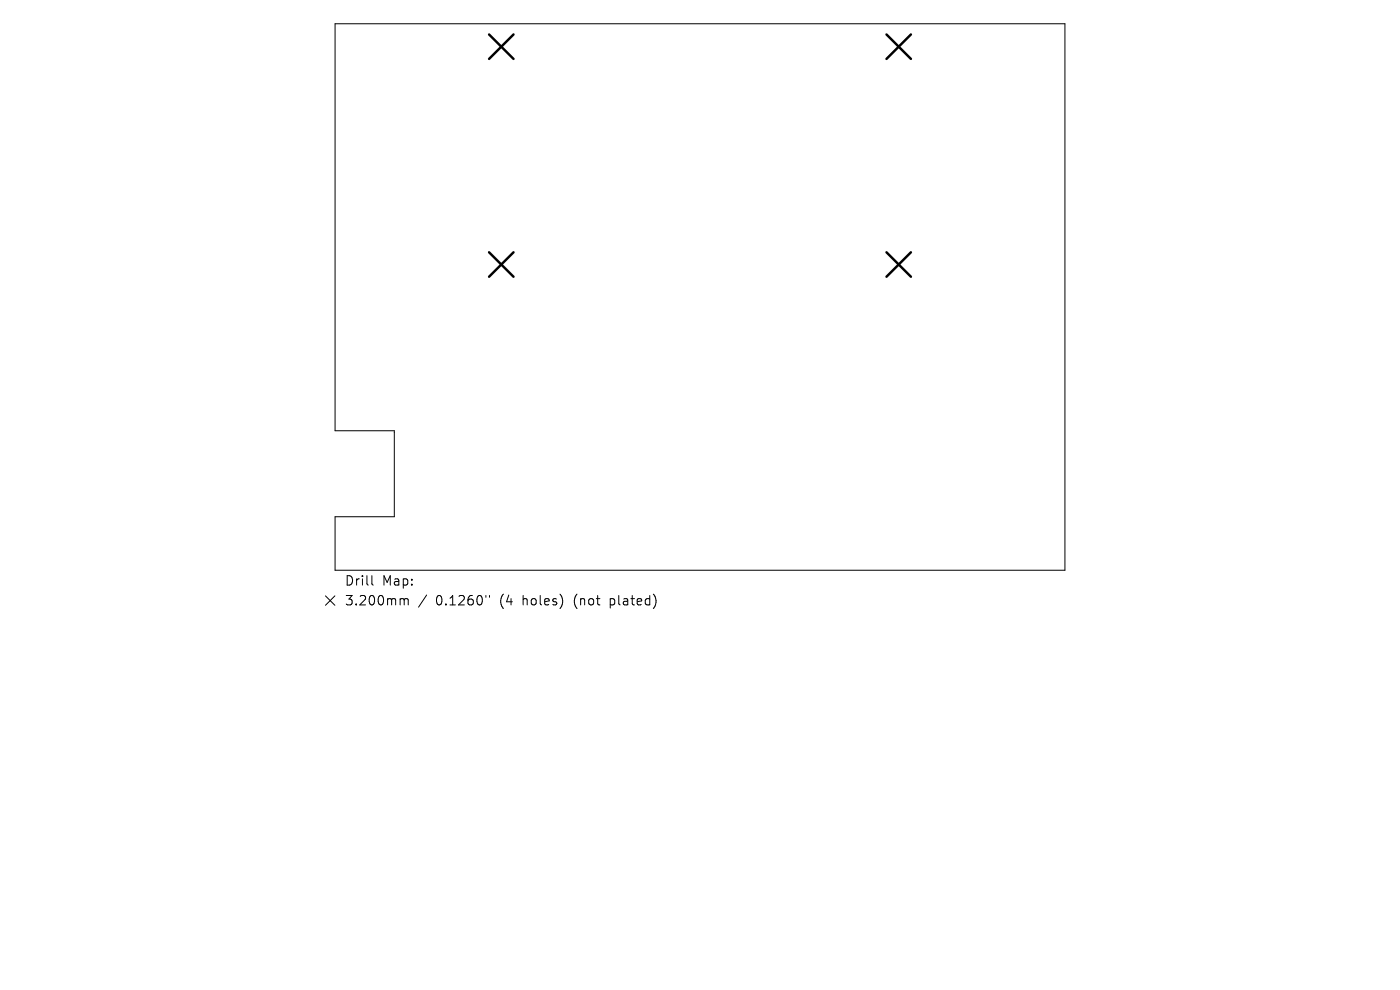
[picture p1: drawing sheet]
<svg xmlns="http://www.w3.org/2000/svg" width="297mm" height="210mm" viewBox="0 0 297 210" stroke-linecap="round" stroke-linejoin="round" font-family="sans-serif">
<defs><g id="words">
<g font-size="2.8">
<text x="73" y="124.5">Drill</text>
<text x="81.1" y="124.5">Map:</text>
<text x="73" y="128.7">3.200mm</text>
<text x="92.5" y="128.7">0.1260&quot;</text>
<text x="106.2" y="128.7">(4</text>
<text x="111.2" y="128.7">holes)</text>
<text x="122.2" y="128.7">(not</text>
<text x="130.1" y="128.7">plated)</text>
</g>
</g></defs>
<path d="M71.1 5h154.8v116h-154.8v-11.4h12.5v-18.2h-12.5zM69 126.4l2 2M71 126.4l-2 2M78.9 122.1v1.7l.3 .3M85.2 127l.5 .1v.2M85.7 127.3l.3-.3 .5 .1 .1 1.2M85.7 127.3v1M90.5 126.2l-1.7 2.6M103.1 126.3v.4M103.8 126.3v.4" fill="none" stroke="#000" stroke-width=".21"/>
<path d="M103.8 7.3l5.1 5.2M108.9 7.3l-5.1 5.2M188.1 7.3l5.1 5.2M193.2 7.3l-5.1 5.2M103.8 53.5l5.1 5.2M108.9 53.5l-5.1 5.2M188.1 53.5l5.1 5.2M193.2 53.5l-5.1 5.2" fill="none" stroke="#000" stroke-width=".52"/>
<use href="#words"/>
</svg>
